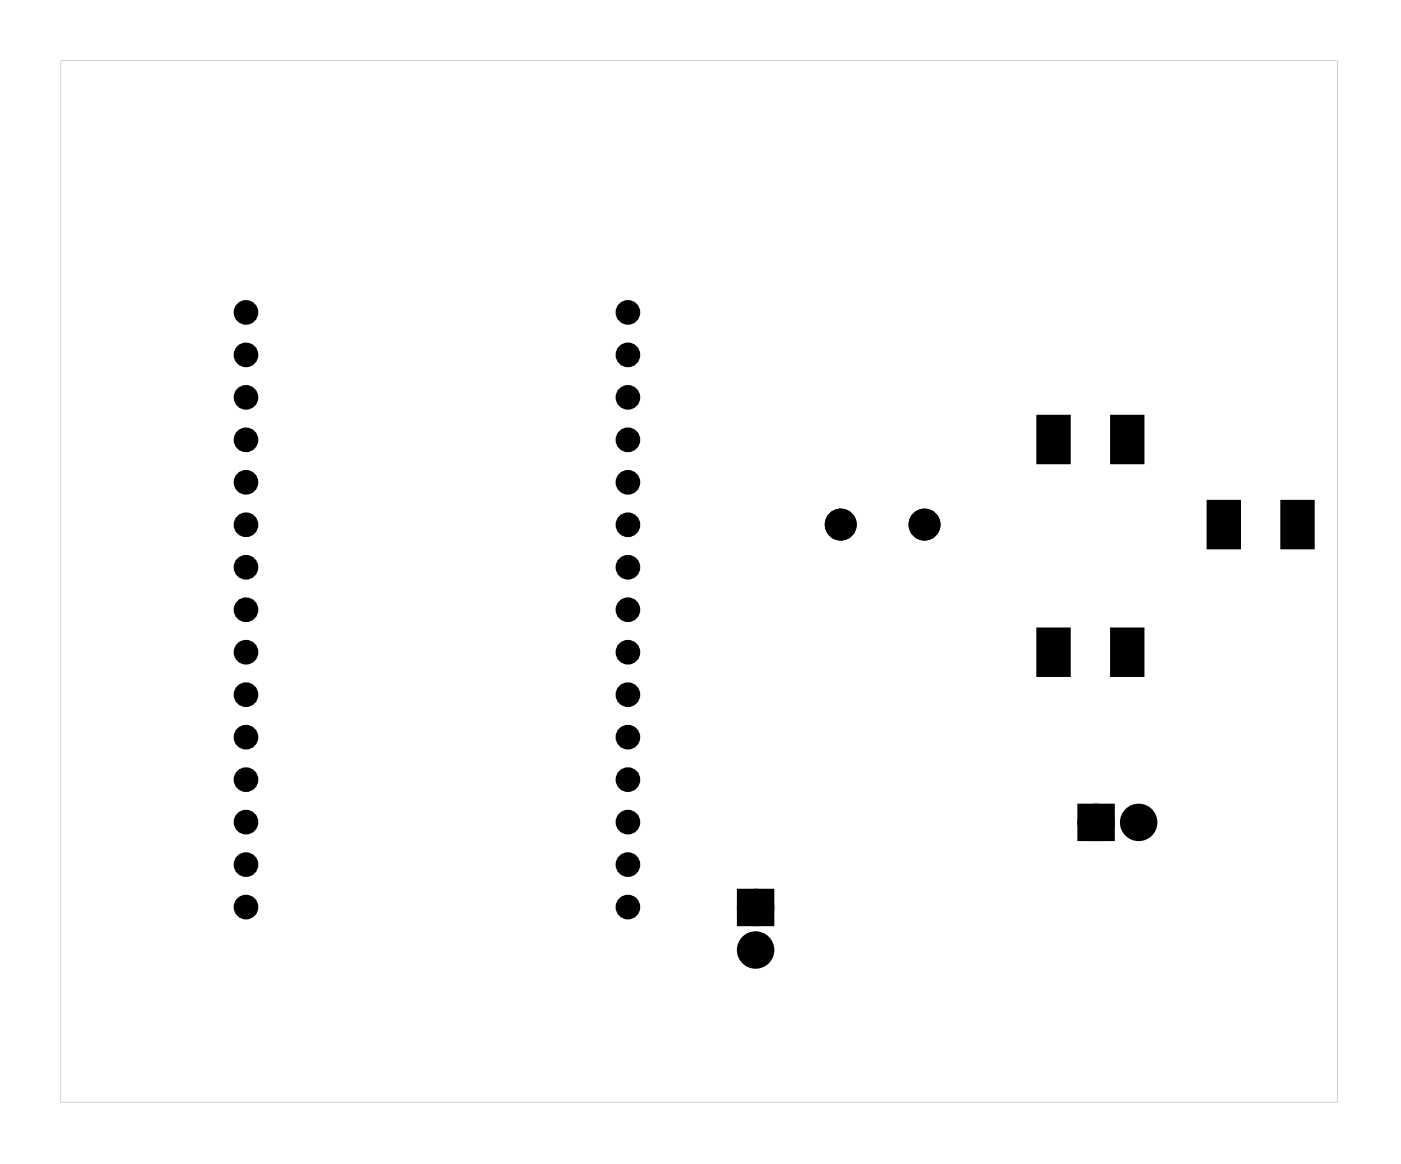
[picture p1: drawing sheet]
<svg xmlns="http://www.w3.org/2000/svg" width="84mm" height="69mm" viewBox="0 0 84 69" stroke-linecap="round" stroke-linejoin="round" font-family="sans-serif">
<g fill="#000">
<path d="M62 37.6h1.8v2.7h-1.8zM62 24.9h1.8v2.7h-1.8zM66.4 37.6h1.8v2.7h-1.8zM66.4 24.9h1.8v2.7h-1.8zM72.1 30h1.8v2.7h-1.8zM76.5 30h1.8v2.7h-1.8zM44.4 53.4h1.4v1.5h-1.4zM64.7 48.4h1.4v1.4h-1.4z"/>
<path d="M3.6 3.6v62.2h76.2v-62.2zM3.6 3.6h76.2v62.2h-76.2z"/>
</g>
<g fill="none" stroke="#000" stroke-width=".76" stroke-linecap="butt">
<path d="M44.4 53.4h1.4v1.5h-1.4zM64.7 48.4h1.4v1.4h-1.4z"/>
<circle cx="45.1" cy="54.2" r=".74"/>
<circle cx="45.1" cy="56.7" r=".74"/>
<circle cx="65.4" cy="49.1" r=".74"/>
<circle cx="68" cy="49.1" r=".74"/>
</g>
<g fill="#000">
<circle cx="14.7" cy="18.7" r=".45"/>
<circle cx="37.5" cy="18.7" r=".45"/>
<circle cx="14.7" cy="38.9" r=".45"/>
<circle cx="14.7" cy="33.9" r=".45"/>
<circle cx="14.7" cy="31.3" r=".45"/>
<circle cx="14.7" cy="36.4" r=".45"/>
<circle cx="14.7" cy="26.3" r=".45"/>
<circle cx="14.7" cy="28.8" r=".45"/>
<circle cx="14.7" cy="23.7" r=".45"/>
<circle cx="14.7" cy="21.2" r=".45"/>
<circle cx="37.5" cy="26.3" r=".45"/>
<circle cx="37.5" cy="28.8" r=".45"/>
<circle cx="37.5" cy="36.4" r=".45"/>
<circle cx="37.5" cy="38.9" r=".45"/>
<circle cx="37.5" cy="31.3" r=".45"/>
<circle cx="37.5" cy="33.9" r=".45"/>
<circle cx="37.5" cy="23.7" r=".45"/>
<circle cx="37.5" cy="21.2" r=".45"/>
<circle cx="50.2" cy="31.3" r=".59"/>
<circle cx="55.2" cy="31.3" r=".59"/>
<circle cx="14.7" cy="54.2" r=".45"/>
<circle cx="14.7" cy="46.5" r=".45"/>
<circle cx="14.7" cy="51.6" r=".45"/>
<circle cx="14.7" cy="41.5" r=".45"/>
<circle cx="14.7" cy="44" r=".45"/>
<circle cx="14.7" cy="49.1" r=".45"/>
<circle cx="37.5" cy="54.2" r=".45"/>
<circle cx="37.5" cy="46.5" r=".45"/>
<circle cx="37.5" cy="51.6" r=".45"/>
<circle cx="37.5" cy="41.5" r=".45"/>
<circle cx="37.5" cy="44" r=".45"/>
<circle cx="37.5" cy="49.1" r=".45"/>
<circle cx="45.1" cy="54.2" r=".74"/>
<circle cx="45.1" cy="56.7" r=".74"/>
<circle cx="65.4" cy="49.1" r=".74"/>
<circle cx="68" cy="49.1" r=".74"/>
</g>
<g fill="none" stroke="#000" stroke-width=".73" stroke-linecap="butt">
<circle cx="50.2" cy="31.3" r=".59"/>
<circle cx="55.2" cy="31.3" r=".59"/>
</g>
<path d="M62 37.6h1.8v2.7h-1.8zM62 24.9h1.8v2.7h-1.8zM66.4 37.6h1.8v2.7h-1.8zM66.4 24.9h1.8v2.7h-1.8zM72.1 30h1.8v2.7h-1.8zM76.5 30h1.8v2.7h-1.8z" fill="none" stroke="#000" stroke-width=".25"/>
<g fill="none" stroke="#000" stroke-width=".58">
<circle cx="14.7" cy="18.7" r=".45"/>
<circle cx="37.5" cy="18.7" r=".45"/>
<circle cx="14.7" cy="26.3" r=".45"/>
<circle cx="14.7" cy="21.2" r=".45"/>
<circle cx="14.7" cy="23.7" r=".45"/>
<circle cx="14.7" cy="28.8" r=".45"/>
<circle cx="14.7" cy="31.3" r=".45"/>
<circle cx="14.7" cy="36.4" r=".45"/>
<circle cx="14.7" cy="33.9" r=".45"/>
<circle cx="14.7" cy="38.9" r=".45"/>
<circle cx="37.5" cy="26.3" r=".45"/>
<circle cx="37.5" cy="21.2" r=".45"/>
<circle cx="37.5" cy="23.7" r=".45"/>
<circle cx="37.5" cy="28.8" r=".45"/>
<circle cx="37.5" cy="38.9" r=".45"/>
<circle cx="37.5" cy="31.3" r=".45"/>
<circle cx="37.5" cy="33.9" r=".45"/>
<circle cx="37.5" cy="36.4" r=".45"/>
<circle cx="14.7" cy="51.6" r=".45"/>
<circle cx="14.7" cy="46.5" r=".45"/>
<circle cx="14.7" cy="49.1" r=".45"/>
<circle cx="14.7" cy="44" r=".45"/>
<circle cx="14.7" cy="41.5" r=".45"/>
<circle cx="14.7" cy="54.2" r=".45"/>
<circle cx="37.5" cy="46.5" r=".45"/>
<circle cx="37.5" cy="54.2" r=".45"/>
<circle cx="37.5" cy="49.1" r=".45"/>
<circle cx="37.5" cy="41.5" r=".45"/>
<circle cx="37.5" cy="51.6" r=".45"/>
<circle cx="37.5" cy="44" r=".45"/>
</g>
</svg>
